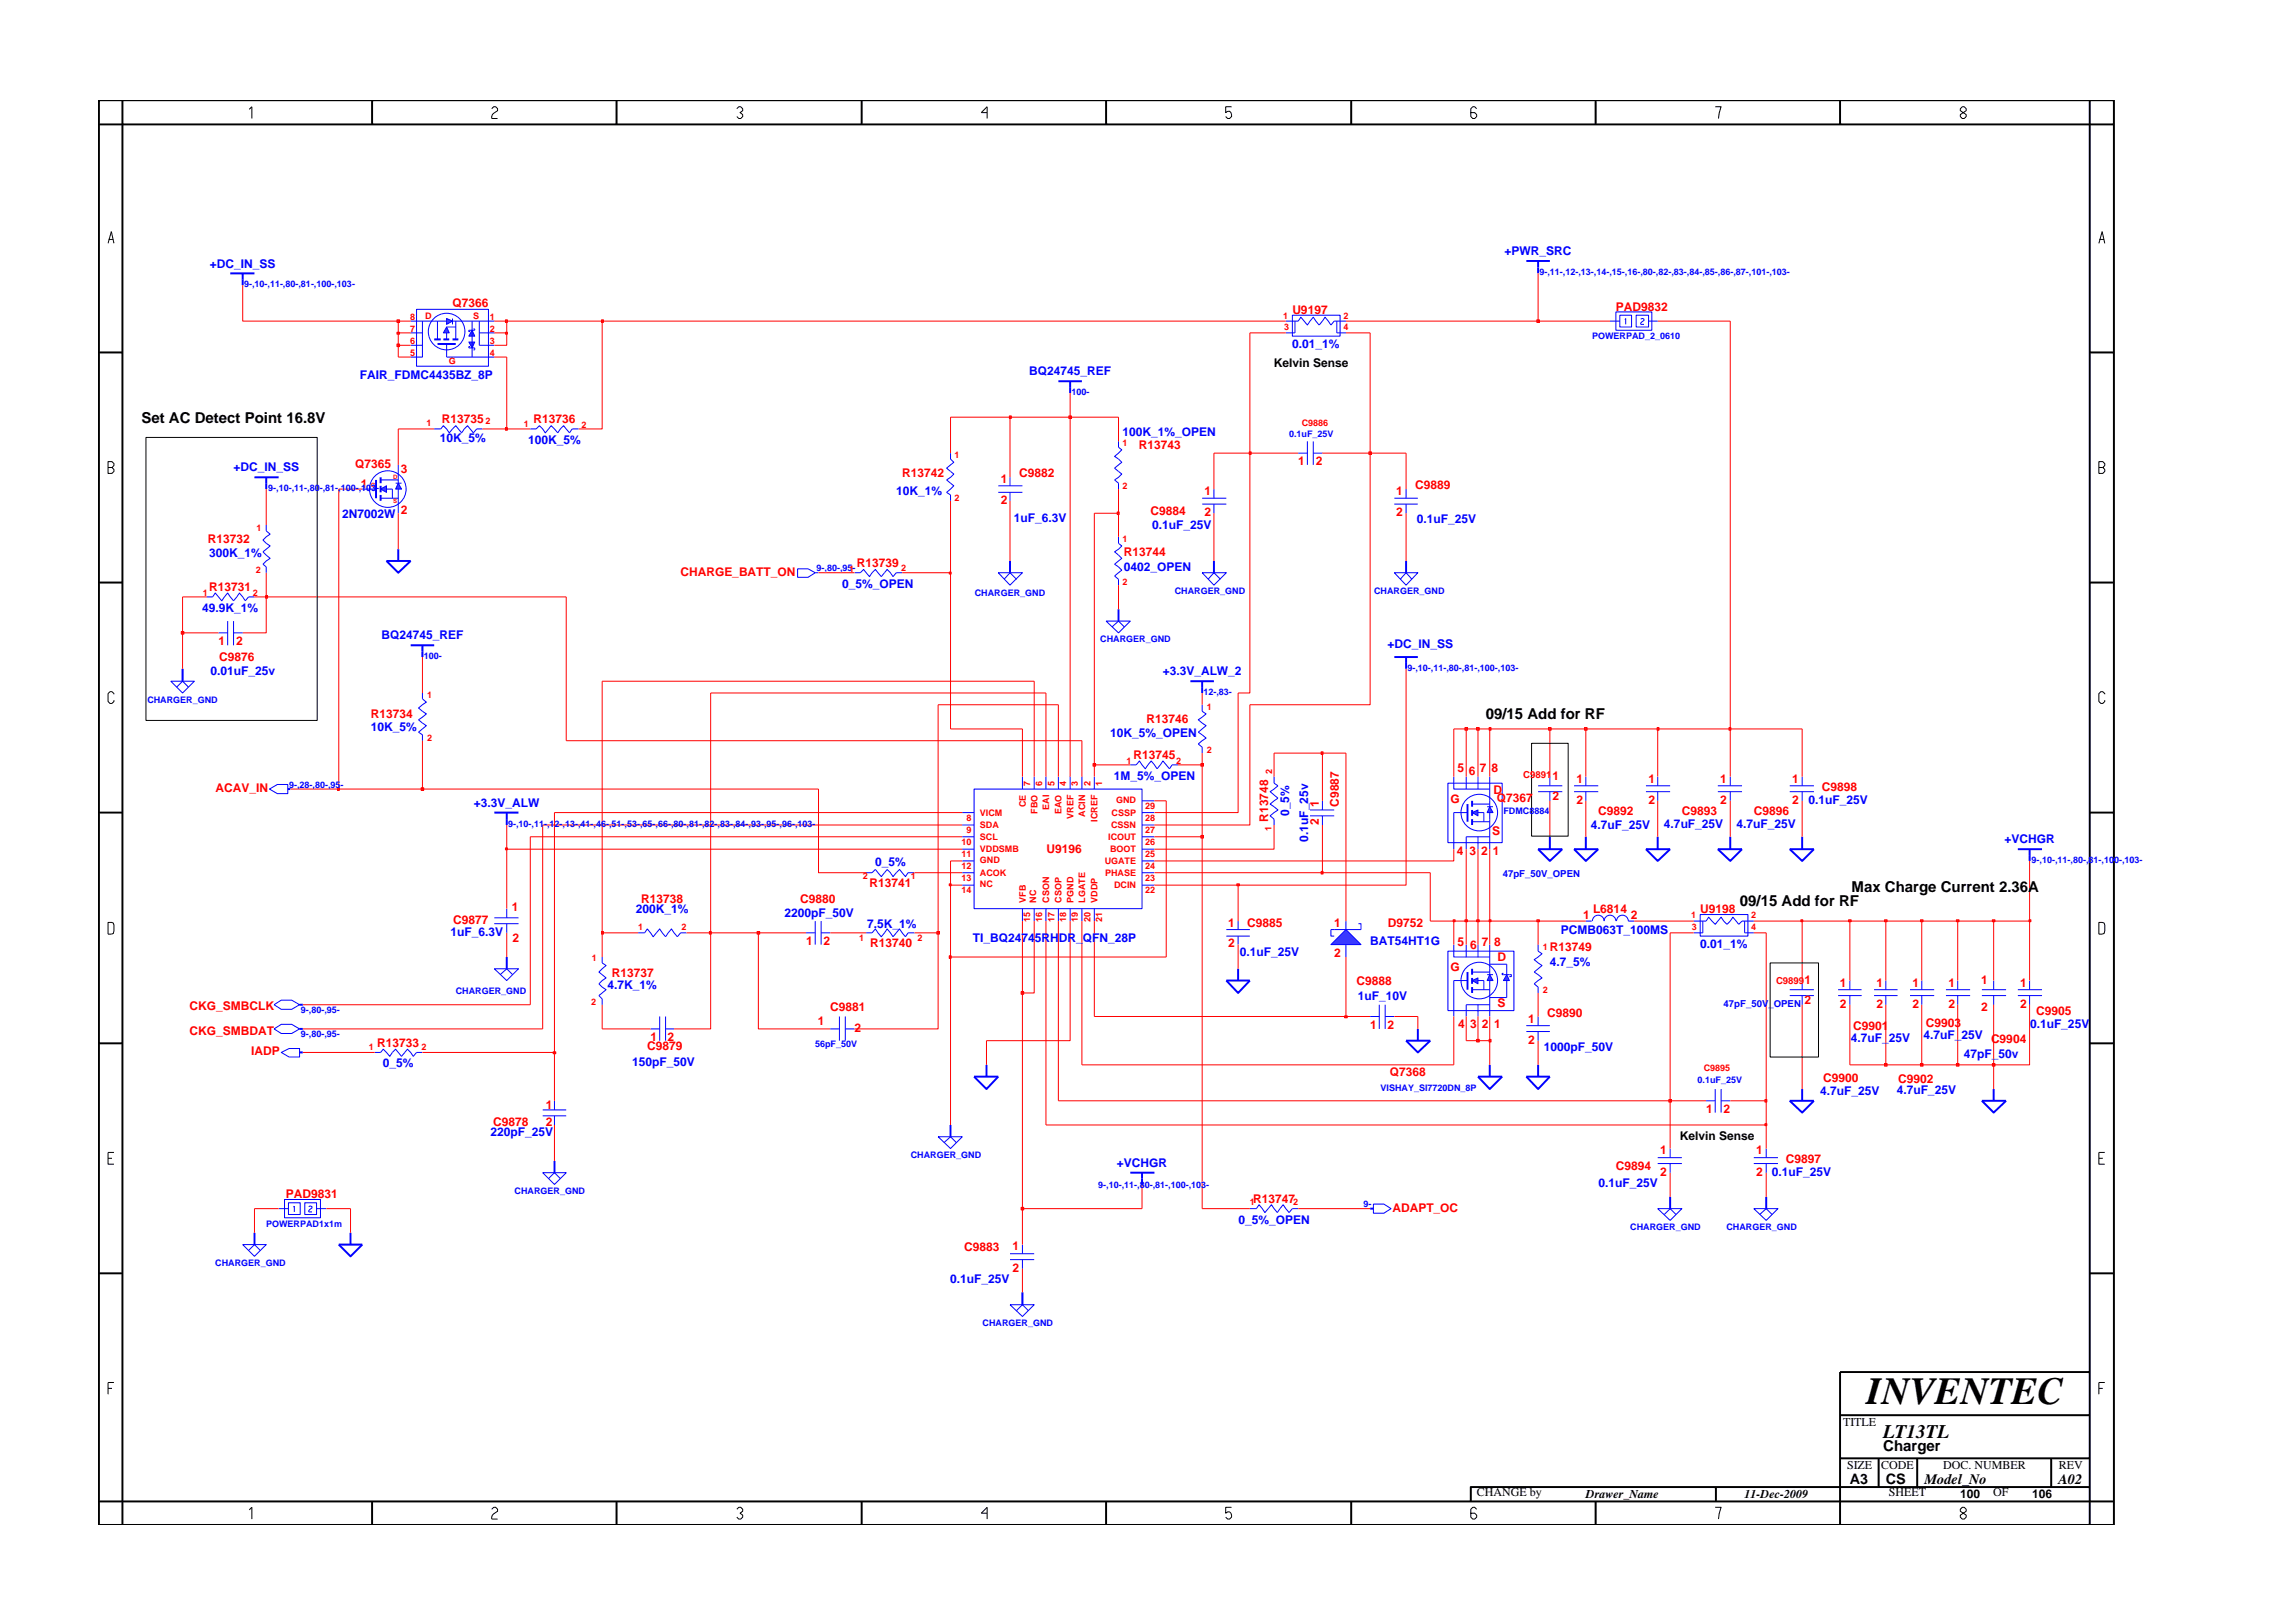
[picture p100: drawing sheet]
<svg xmlns="http://www.w3.org/2000/svg" width="297mm" height="210mm" viewBox="0 0 297 210" stroke-linecap="round" stroke-linejoin="round" font-family="sans-serif">
<defs><g id="words">
<text font-size="5" x="241.8" y="181.9">INVENTEC</text>
<text font-size="2.5" x="244" y="186.3">LT13TL</text>
<g font-size="1.9">
<text x="18.3" y="54.8">Set AC Detect Point 16.8V</text>
<text x="192.5" y="93.1">09/15 Add for RF</text>
<text x="225.4" y="117.4">09/15 Add for RF</text>
<text x="239.9" y="115.5">Max Charge Current 2.36A</text>
<text x="244" y="187.9">Charger</text>
<text x="239.6" y="192.2">A3</text>
<text x="244.3" y="192.3">CS</text>
<text x="249.3" y="192.2">Model_No</text>
<text x="266.6" y="192.2">A02</text>
</g>
<g font-size="1.6" fill="#00f">
<text x="27.2" y="34.7">+DC_IN_SS</text>
<text x="194.9" y="33">+PWR_SRC</text>
<text x="167.4" y="45.1">0.01_1%</text>
<text x="46.6" y="49.1">FAIR_FDMC4435BZ_8P</text>
<text x="133.3" y="48.6">BQ24745_REF</text>
<text x="57" y="57.3">10K_5%</text>
<text x="68.4" y="57.5">100K_5%</text>
<text x="145.4" y="56.5">100K_1%_OPEN</text>
<text x="30.2" y="61.1">+DC_IN_SS</text>
<text x="116.1" y="64.1">10K_1%</text>
<text x="44.3" y="67.2">2N7002W</text>
<text x="131.3" y="67.6">1uF_6.3V</text>
<text x="149.3" y="68.5">0.1uF_25V</text>
<text x="183.6" y="67.8">0.1uF_25V</text>
<text x="27.1" y="72.2">300K_1%</text>
<text x="109.1" y="76.1">0_5%_OPEN</text>
<text x="145.6" y="74">0402_OPEN</text>
<text x="26.2" y="79.3">49.9K_1%</text>
<text x="49.4" y="82.7">BQ24745_REF</text>
<text x="179.8" y="83.9">+DC_IN_SS</text>
<text x="27.3" y="87.4">0.01uF_25v</text>
<text x="150.6" y="87.4">+3.3V_ALW_2</text>
<text x="48" y="94.7">10K_5%</text>
<text x="143.8" y="95.4">10K_5%_OPEN</text>
<text x="144.3" y="101">1M_5%_OPEN</text>
<text x="61.4" y="104.5">+3.3V_ALW</text>
<text x="167" y="105.7" transform="rotate(-90 167 105.7)">0_5%</text>
<text x="206.1" y="107.4">4.7uF_25V</text>
<text x="215.6" y="107.2">4.7uF_25V</text>
<text x="225" y="107.2">4.7uF_25V</text>
<text x="234.3" y="104.2">0.1uF_25V</text>
<text x="113.4" y="112.2">0_5%</text>
<text x="169.5" y="109" transform="rotate(-90 169.5 109)">0.1uF_25v</text>
<text x="259.7" y="109.2">+VCHGR</text>
<text x="82.4" y="118.3">200K_1%</text>
<text x="101.6" y="118.8">2200pF_50V</text>
<text x="58.3" y="121.2">1uF_6.3V</text>
<text x="112.3" y="120.3">7.5K_1%</text>
<text x="126" y="122">TI_BQ24745RHDR_QFN_28P</text>
<text x="160.6" y="123.8">0.1uF_25V</text>
<text x="177.5" y="122.4">BAT54HT1G</text>
<text x="200.8" y="125.1">4.7_5%</text>
<text x="202.2" y="121">PCMB063T_100MS</text>
<text x="220.2" y="122.8">0.01_1%</text>
<text x="78.7" y="128.2">4.7K_1%</text>
<text x="175.9" y="129.6">1uF_10V</text>
<text x="200" y="136.1">1000pF_50V</text>
<text x="239.8" y="135">4.7uF_25V</text>
<text x="249.2" y="134.6">4.7uF_25V</text>
<text x="254.4" y="137.1">47pF_50v</text>
<text x="263" y="133.2">0.1uF_25V</text>
<text x="49.6" y="138.3">0_5%</text>
<text x="81.9" y="138.1">150pF_50V</text>
<text x="235.8" y="141.9">4.7uF_25V</text>
<text x="245.7" y="141.8">4.7uF_25V</text>
<text x="63.5" y="147.2">220pF_25V</text>
<text x="144.7" y="151.2">+VCHGR</text>
<text x="207.1" y="153.8">0.1uF_25V</text>
<text x="229.5" y="152.4">0.1uF_25V</text>
<text x="160.4" y="158.5">0_5%_OPEN</text>
<text x="123.1" y="166.3">0.1uF_25V</text>
</g>
<g font-size="1.6" fill="#f00">
<text x="58.6" y="39.8">Q7366</text>
<text x="167.4" y="40.7">U9197</text>
<text x="209.3" y="40.2">PAD9832</text>
<text x="57.2" y="54.8">R13735</text>
<text x="69.1" y="54.8">R13736</text>
<text x="147.5" y="58.2">R13743</text>
<text x="46" y="60.6">Q7365</text>
<text x="46.8" y="63.2">1</text>
<text x="51.9" y="61.3">3</text>
<text x="116.9" y="61.8">R13742</text>
<text x="129.6" y="62.6">1</text>
<text x="129.6" y="65.2">2</text>
<text x="132" y="61.8">C9882</text>
<text x="156.1" y="64.1">1</text>
<text x="168.2" y="60.2">1</text>
<text x="170.4" y="60.2">2</text>
<text x="180.9" y="64.1">1</text>
<text x="183.3" y="63.3">C9889</text>
<text x="26.9" y="70.4">R13732</text>
<text x="51.9" y="66.6">2</text>
<text x="149" y="66.8">C9884</text>
<text x="156.1" y="66.9">2</text>
<text x="180.9" y="66.9">2</text>
<text x="27.1" y="76.6">R13731</text>
<text x="88.1" y="74.6">CHARGE_BATT_ON</text>
<text x="111" y="73.4">R13739</text>
<text x="145.6" y="72.1">R13744</text>
<text x="28.3" y="83.6">1</text>
<text x="30.6" y="83.6">2</text>
<text x="28.4" y="85.6">C9876</text>
<text x="48" y="93.1">R13734</text>
<text x="148.5" y="93.7">R13746</text>
<text x="146.8" y="98.3">R13745</text>
<text x="188.8" y="100">5</text>
<text x="190.3" y="100.4">6</text>
<text x="191.7" y="100">7</text>
<text x="193.2" y="100">8</text>
<text x="201.1" y="101">1</text>
<text x="204.2" y="101.5">1</text>
<text x="213.5" y="101.5">1</text>
<text x="222.9" y="101.5">1</text>
<text x="232.2" y="101.5">1</text>
<text x="27.9" y="102.6">ACAV_IN</text>
<text x="164.3" y="106.5" transform="rotate(-90 164.3 106.5)">R13748</text>
<text x="170.8" y="106.9" transform="rotate(-90 170.8 106.9)">2</text>
<text x="170.8" y="104.6" transform="rotate(-90 170.8 104.6)">1</text>
<text x="173.4" y="104.5" transform="rotate(-90 173.4 104.5)">C9887</text>
<text x="187.9" y="104.1">G</text>
<text x="193.5" y="102.9">D</text>
<text x="193.9" y="103.9">Q7367</text>
<text x="201.1" y="103.7">2</text>
<text x="204.2" y="104.1">2</text>
<text x="207" y="105.6">C9892</text>
<text x="213.5" y="104.1">2</text>
<text x="217.9" y="105.6">C9893</text>
<text x="222.9" y="104.1">2</text>
<text x="227.2" y="105.6">C9896</text>
<text x="232.2" y="104.1">2</text>
<text x="236" y="102.5">C9898</text>
<text x="135.6" y="110.5">U9196</text>
<text x="188.7" y="110.8">4</text>
<text x="190.3" y="110.8">3</text>
<text x="191.9" y="110.8">2</text>
<text x="193.3" y="108.1">S</text>
<text x="193.4" y="110.8">1</text>
<text x="58.7" y="119.7">C9877</text>
<text x="66.3" y="118.1">1</text>
<text x="83.1" y="117">R13738</text>
<text x="103.7" y="117">C9880</text>
<text x="112.6" y="114.9">R13741</text>
<text x="205.1" y="119.1">1</text>
<text x="206.4" y="118.3">L6814</text>
<text x="211.3" y="119.1">2</text>
<text x="220.2" y="118.3">U9198</text>
<text x="66.4" y="122">2</text>
<text x="104.4" y="122.4">1</text>
<text x="106.7" y="122.4">2</text>
<text x="112.7" y="122.7">R13740</text>
<text x="159.1" y="120.1">1</text>
<text x="159.1" y="122.7">2</text>
<text x="161.6" y="120.1">C9885</text>
<text x="172.8" y="124">2</text>
<text x="172.8" y="120.1">1</text>
<text x="179.8" y="120.1">D9752</text>
<text x="187.9" y="125.8">G</text>
<text x="188.8" y="122.6">5</text>
<text x="190.4" y="122.9">6</text>
<text x="192" y="122.6">7</text>
<text x="193.6" y="122.6">8</text>
<text x="194" y="124.5">D</text>
<text x="200.8" y="123.2">R13749</text>
<text x="24.5" y="130.9">CKG_SMBCLK</text>
<text x="79.3" y="126.5">R13737</text>
<text x="107.6" y="130.9">C9881</text>
<text x="175.7" y="127.6">C9888</text>
<text x="194" y="130.5">S</text>
<text x="200.4" y="131.7">C9890</text>
<text x="233.8" y="127.5">1</text>
<text x="233.8" y="130.1">2</text>
<text x="238.3" y="127.9">1</text>
<text x="238.3" y="130.5">2</text>
<text x="243.1" y="127.9">1</text>
<text x="243.1" y="130.5">2</text>
<text x="247.7" y="127.9">1</text>
<text x="247.7" y="130.5">2</text>
<text x="252.4" y="127.9">1</text>
<text x="252.4" y="130.5">2</text>
<text x="256.6" y="130.9">2</text>
<text x="256.7" y="127.5">1</text>
<text x="261.7" y="127.9">1</text>
<text x="261.7" y="130.5">2</text>
<text x="263.8" y="131.5">C9905</text>
<text x="24.5" y="134">CKG_SMBDAT</text>
<text x="32.6" y="136.7">IADP</text>
<text x="48.9" y="135.6">R13733</text>
<text x="83.8" y="136">C9879</text>
<text x="84.3" y="134.8">1</text>
<text x="86.5" y="134.8">2</text>
<text x="105.9" y="132.8">1</text>
<text x="110.7" y="133.7">2</text>
<text x="177.5" y="133.3">1</text>
<text x="179.8" y="133.3">2</text>
<text x="188.9" y="133.2">4</text>
<text x="190.4" y="133.2">3</text>
<text x="192" y="133.2">2</text>
<text x="193.6" y="133.2">1</text>
<text x="198" y="132.5">1</text>
<text x="198" y="135.2">2</text>
<text x="240.1" y="133.5">C9901</text>
<text x="249.5" y="133.1">C9903</text>
<text x="257.9" y="135.1">C9904</text>
<text x="70.7" y="143.6">1</text>
<text x="180" y="139.3">Q7368</text>
<text x="236.2" y="140.2">C9900</text>
<text x="245.9" y="140.3">C9902</text>
<text x="63.9" y="145.9">C9878</text>
<text x="70.7" y="145.9">2</text>
<text x="215.1" y="149.5">1</text>
<text x="221" y="144.1">1</text>
<text x="223.3" y="144.1">2</text>
<text x="227.5" y="149.5">1</text>
<text x="37" y="155.1">PAD9831</text>
<text x="162.3" y="155.8">R13747</text>
<text x="209.3" y="151.5">C9894</text>
<text x="215.1" y="152.3">2</text>
<text x="227.5" y="152.3">2</text>
<text x="231.3" y="150.7">C9897</text>
<text x="131.2" y="162">1</text>
<text x="180.4" y="157">ADAPT_OC</text>
<text x="124.9" y="162.1">C9883</text>
<text x="131.2" y="164.7">2</text>
</g>
<g font-size="1.6">
<text x="165" y="47.6">Kelvin Sense</text>
<text x="217.6" y="147.7">Kelvin Sense</text>
<text x="238.8" y="184.8">TITLE</text>
<text x="239.3" y="190.4">SIZE</text>
<text x="243.7" y="190.4">CODE</text>
<text x="251.7" y="190.4">DOC. NUMBER</text>
<text x="266.7" y="190.4">REV</text>
<text x="191.3" y="193.8">CHANGE by</text>
<text x="205.4" y="194.1">Drawer_Name</text>
<text x="226" y="194.1">11-Dec-2009</text>
<text x="244.7" y="193.8">SHEET</text>
<text x="253.9" y="194.1">100</text>
<text x="258.2" y="193.8">OF</text>
<text x="263.3" y="194.1">106</text>
</g>
<g font-size="1.2" fill="#00f">
<text x="199.4" y="35.7">9-,11-,12-,13-,14-,15-,16-,80-,82-,83-,84-,85-,86-,87-,101-,103-</text>
<text x="31.6" y="37.2">9-,10-,11-,80-,81-,100-,103-</text>
<text x="206.3" y="44">POWERPAD_2_0610</text>
<text x="138.8" y="51.2">100-</text>
<text x="167" y="56.6">0.1uF_25V</text>
<text x="34.7" y="63.6">9-,10-,11-,80-,81-,100-,103-</text>
<text x="105.8" y="74">9-,80-,95-</text>
<text x="126.3" y="77.2">CHARGER_GND</text>
<text x="152.2" y="77">CHARGER_GND</text>
<text x="178" y="77">CHARGER_GND</text>
<text x="142.5" y="83.2">CHARGER_GND</text>
<text x="54.9" y="85.4">100-</text>
<text x="182.3" y="86.9">9-,10-,11-,80-,81-,100-,103-</text>
<text x="19.1" y="91.1">CHARGER_GND</text>
<text x="155.9" y="90">12-,83-</text>
<text x="37.5" y="102.1">9-,28-,80-,95-</text>
<text x="65.8" y="107.1">9-,10-,11-,12-,13-,41-,46-,51-,53-,65-,66-,80-,81-,82-,83-,84-,93-,95-,96-,103-</text>
<text x="194.8" y="105.4">FDMC8884</text>
<text x="194.7" y="113.6">47pF_50V_OPEN</text>
<text x="263.2" y="111.8">9-,10-,11-,80-,81-,100-,103-</text>
<text x="39" y="131.2">9-,80-,95-</text>
<text x="59" y="128.7">CHARGER_GND</text>
<text x="223.3" y="130.5">47pF_50V_OPEN</text>
<text x="39" y="134.3">9-,80-,95-</text>
<text x="105.6" y="135.7">56pF_50V</text>
<text x="178.8" y="141.3">VISHAY_SI7720DN_8P</text>
<text x="219.9" y="140.3">0.1uF_25V</text>
<text x="118" y="150">CHARGER_GND</text>
<text x="66.7" y="154.6">CHARGER_GND</text>
<text x="142.3" y="154">9-,10-,11-,80-,81-,100-,103-</text>
<text x="34.5" y="158.9">POWERPAD1x1m</text>
<text x="176.6" y="156.4">9-</text>
<text x="211.2" y="159.3">CHARGER_GND</text>
<text x="223.6" y="159.3">CHARGER_GND</text>
<text x="27.9" y="163.9">CHARGER_GND</text>
<text x="127.3" y="171.7">CHARGER_GND</text>
</g>
<g font-size="1.2" fill="#f00">
<text x="53.1" y="41.4">8</text>
<text x="55.1" y="41.3">D</text>
<text x="61.3" y="41.3">S</text>
<text x="63.4" y="41.4">1</text>
<text x="166.2" y="41.3">1</text>
<text x="174" y="41.3">2</text>
<text x="53.1" y="43">7</text>
<text x="53.1" y="44.6">6</text>
<text x="53.1" y="46.1">5</text>
<text x="58.1" y="47.1">G</text>
<text x="63.4" y="46.1">4</text>
<text x="63.4" y="43">2</text>
<text x="63.4" y="44.6">3</text>
<text x="166.3" y="42.8">3</text>
<text x="174" y="42.8">4</text>
<text x="55.3" y="55.1">1</text>
<text x="62.9" y="54.9">2</text>
<text x="67.8" y="55.3">1</text>
<text x="75.3" y="55.4">2</text>
<text x="123.6" y="59.4">1</text>
<text x="145.4" y="57.8">1</text>
<text x="168.6" y="55.1">C9886</text>
<text x="123.6" y="64.9">2</text>
<text x="145.4" y="63.4">2</text>
<text x="33.2" y="68.8">1</text>
<text x="145.4" y="70.2">1</text>
<text x="26.3" y="77.2">1</text>
<text x="32.7" y="77.2">2</text>
<text x="33.2" y="74.2">2</text>
<text x="110" y="74.1">1</text>
<text x="116.7" y="74">2</text>
<text x="145.4" y="75.8">2</text>
<text x="55.3" y="90.5">1</text>
<text x="55.3" y="96">2</text>
<text x="156.3" y="92">1</text>
<text x="133.5" y="101.8" transform="rotate(-90 133.5 101.8)">7</text>
<text x="135" y="101.8" transform="rotate(-90 135 101.8)">6</text>
<text x="136.6" y="101.8" transform="rotate(-90 136.6 101.8)">5</text>
<text x="138.1" y="101.8" transform="rotate(-90 138.1 101.8)">4</text>
<text x="139.6" y="101.8" transform="rotate(-90 139.6 101.8)">3</text>
<text x="141.3" y="101.8" transform="rotate(-90 141.3 101.8)">2</text>
<text x="142.8" y="101.8" transform="rotate(-90 142.8 101.8)">1</text>
<text x="145.9" y="99">1</text>
<text x="152.4" y="99">2</text>
<text x="156.3" y="97.6">2</text>
<text x="164.8" y="100.2" transform="rotate(-90 164.8 100.2)">2</text>
<text x="197.3" y="100.9">C9891</text>
<text x="125.2" y="106.4">8</text>
<text x="125.2" y="107.9">9</text>
<text x="126.9" y="105.7">VICM</text>
<text x="126.9" y="107.3">SDA</text>
<text x="132.9" y="104.6" transform="rotate(-90 132.9 104.6)">CE</text>
<text x="134.4" y="105.4" transform="rotate(-90 134.4 105.4)">FBO</text>
<text x="135.9" y="104.9" transform="rotate(-90 135.9 104.9)">EAI</text>
<text x="137.5" y="105.5" transform="rotate(-90 137.5 105.5)">EAO</text>
<text x="139.1" y="106.1" transform="rotate(-90 139.1 106.1)">VREF</text>
<text x="140.6" y="105.8" transform="rotate(-90 140.6 105.8)">ACIN</text>
<text x="142.2" y="106.5" transform="rotate(-90 142.2 106.5)">ICREF</text>
<text x="143.9" y="107.3">CSSN</text>
<text x="144" y="105.7">CSSP</text>
<text x="144.6" y="104">GND</text>
<text x="148.4" y="107.9">27</text>
<text x="148.4" y="106.4">28</text>
<text x="148.4" y="104.8">29</text>
<text x="164.7" y="107.6" transform="rotate(-90 164.7 107.6)">1</text>
<text x="111.8" y="113.9">2</text>
<text x="118" y="113.9">1</text>
<text x="124.5" y="111">11</text>
<text x="124.5" y="112.6">12</text>
<text x="124.5" y="109.4">10</text>
<text x="126.9" y="110.4">VDDSMB</text>
<text x="126.9" y="113.5">ACOK</text>
<text x="126.9" y="111.8">GND</text>
<text x="126.9" y="108.8">SCL</text>
<text x="143.1" y="112">UGATE</text>
<text x="143.2" y="113.5">PHASE</text>
<text x="143.6" y="108.8">ICOUT</text>
<text x="143.8" y="110.4">BOOT</text>
<text x="148.4" y="109.4">26</text>
<text x="148.4" y="112.6">24</text>
<text x="148.4" y="111">25</text>
<text x="124.5" y="114.2">13</text>
<text x="124.5" y="115.7">14</text>
<text x="126.9" y="114.9">NC</text>
<text x="132.9" y="117" transform="rotate(-90 132.9 117)">VFB</text>
<text x="133.5" y="119.4" transform="rotate(-90 133.5 119.4)">15</text>
<text x="134.2" y="117" transform="rotate(-90 134.2 117)">NC</text>
<text x="135" y="119.4" transform="rotate(-90 135 119.4)">16</text>
<text x="135.9" y="117" transform="rotate(-90 135.9 117)">CSON</text>
<text x="136.6" y="119.4" transform="rotate(-90 136.6 119.4)">17</text>
<text x="137.5" y="117" transform="rotate(-90 137.5 117)">CSOP</text>
<text x="138.1" y="119.4" transform="rotate(-90 138.1 119.4)">18</text>
<text x="139.1" y="117" transform="rotate(-90 139.1 117)">PGND</text>
<text x="139.6" y="119.4" transform="rotate(-90 139.6 119.4)">19</text>
<text x="140.6" y="117" transform="rotate(-90 140.6 117)">LGATE</text>
<text x="141.3" y="119.4" transform="rotate(-90 141.3 119.4)">20</text>
<text x="142.2" y="117" transform="rotate(-90 142.2 117)">VDDP</text>
<text x="142.8" y="119.4" transform="rotate(-90 142.8 119.4)">21</text>
<text x="144.3" y="115.1">DCIN</text>
<text x="148.4" y="115.7">22</text>
<text x="148.4" y="114.2">23</text>
<text x="219.1" y="118.9">1</text>
<text x="226.9" y="118.9">2</text>
<text x="76.7" y="124.5">1</text>
<text x="82.7" y="120.4">1</text>
<text x="88.3" y="120.4">2</text>
<text x="111.3" y="121.9">1</text>
<text x="118.8" y="121.9">2</text>
<text x="199.8" y="123">1</text>
<text x="219.2" y="120.4">3</text>
<text x="226.9" y="120.4">4</text>
<text x="76.6" y="130.2">2</text>
<text x="199.8" y="128.6">2</text>
<text x="230.1" y="127.5">C9899</text>
<text x="47.8" y="136">1</text>
<text x="54.6" y="136">2</text>
<text x="220.7" y="138.8">C9895</text>
<text x="161.9" y="156.2">1</text>
<text x="167.5" y="156.2">2</text>
</g>
<g font-size=".8" fill="#f00">
<text x="48" y="63.1">G</text>
<text x="50.9" y="62">D</text>
<text x="50.9" y="65.2">S</text>
</g>
</g></defs>
<g fill="none" stroke="#00f" stroke-width=".13">
<path d="M144.9 57.2v.7l.4 .4-.9 .8 .9 .8-.9 .7 .9 .8-.9 .8 .5 .4v.8M26.8 77.3h.7l.4-.5 .8 1 .8-1 .8 1 .7-1 .8 1 .4-.5h.8M129.3 62.9h3.1M129.3 63.8h3.1M130.8 61.8v1.1M130.8 63.8v1.1M144.9 69.5v.9l.4 .3-.9 .8 .9 .8-.9 .8 .9 .8-.9 .7 .5 .4v.8M54.7 89.8v.7l.5 .5-1 .7 1 .8-1 .7 1 .8-1 .9 .5 .3v.8M146.4 99.1h.8l.4-.5 .8 1 .7-1 .8 1 .8-1 .8 1 .3-.5h.8M155.7 91.3v.8l.5 .4-1 .7 1 .8-1 .9 1 .7-1 .8 .5 .4v.8M34.9 102.2l1-.6h1.4v1.2h-1.4zM105.6 119.3v3.1"/>
<path d="M106.4 119.3v3.1M112.2 113.1h.8l.4-.5 .8 1 .7-1 .8 1 .8-1 .8 1 .3-.5h.9M165 100.6v.9l.6 .3-1.1 .8 1.1 .8-1.1 .8 1.1 .7-1.1 .8 .5 .4v.8M174.4 119.3v1.1M203.9 101.8h3.1M203.9 102.6h3.1M205.4 100.6v1.2M205.4 102.6v1.1M213.2 101.8h3.2M213.2 102.6h3.2M214.7 100.6v1.2M214.7 102.6v1.1"/>
<path d="M35.5 130.2l.9-.6h1.4l1 .6-1 .6h-1.4zM35.5 133.3l.9-.6h1.4l1 .6-1 .6h-1.4zM48.5 136.3h.8l.3-.4 .9 .9 .8-.9 .7 .9 .8-.9 .7 .9 .5-.5h.7M104.4 120.8h1.2M106.4 120.8h1.2M107.6 133.3h1.1M108.7 131.7v3.1M109.5 133.3h1.2M109.5 131.7v3.1M112.2 120.8h.8l.4-.5 .8 1.1 .7-1.1 .8 1.1 .8-1.1 .8 1.1 .3-.6h.9M172.4 120.4h3.9M174.4 122.4v1.6"/>
<path d="M177.5 131.7h1.2M178.7 130.2v3.1M179.4 131.7h1.2M179.4 130.2v3.1M197.7 132.9h3.1M197.7 133.6h3.1M199.2 122.4v.8l.6 .4-1.1 .7 1.1 .8-1.1 .8 1.1 .8-1.1 .8 .5 .4v.7M199.2 131.7v1.2M199.2 133.6v1.2M231.8 128.2h3.2M231.8 129h3.2M233.5 127v1.2"/>
<path d="M233.5 129v1.2M70.3 143.8h3M70.3 144.6h3M71.8 142.6v1.2M71.8 144.6v1.1M161.9 156.6h.9l.3-.5 .8 1 .8-1 .8 1 .7-1 .8 1 .4-.5h.8M177.9 156h1.4l.9 .6-.9 .6h-1.4zM227.2 150h3.1M227.2 150.7h3.1M228.8 148.8v1.2M228.8 150.7v1.2"/>
</g>
<g fill="none" stroke="#00f" stroke-width=".25">
<path d="M29.8 35.4h3.2M31.4 35.4v1.5M53.2 83.6h3M54.7 83.6v1.5M154.2 88.3h3.1M155.7 88.3v1.5M37.3 102.2h.3M64 105.3h3.2M65.6 105.3v1.6M38.8 130.2h.4M38.8 133.3h.4M191.5 139.5h3.1l-1.6 1.6z"/>
<path d="M193 138v1.5M177.5 156.6h.4M231.8 142.6h3.2l-1.5 1.5zM233.5 141.1v1.5M256.7 142.6h3.2l-1.6 1.5zM258.3 141.1v1.5"/>
</g>
<path d="M172.4 122.4l2-2 1.9 2z" fill="#3c3cc8"/>
<g fill="none" stroke="#00f" stroke-width=".13">
<path d="M208.6 41.6h1.2M209.3 40.4h4.7v2.4h-4.7zM209.8 40.8h1.6v1.6h-1.6zM210.5 41.4l.1-.1v.7M211.9 40.8h1.7v1.6h-1.7zM212.5 41.3h.3h.2v.2a.58 .58 0 0 0-.5 .5h.5M213.6 41.6h1.1M169.7 104.9h3.1M169.7 105.7h3.1M171.3 103.7v1.2M171.3 105.7v1.2M176 119.7h.3v.7"/>
<path d="M188.3 105.3h1.8M222.5 101.8h3.2M222.5 102.6h3.2M224.1 100.6v1.2M224.1 102.6v1.1M231.8 101.8h3.2M231.8 102.6h3.2M233.5 100.6v1.2M233.5 102.6v1.1M172.4 122.4l2-2 1.9 2zM172.4 120.4v.9h.4M256.7 128.2h3.2"/>
<path d="M256.7 129h3.2M258.3 127v1.2M258.3 129v1.2M261.4 128.2h3.1M261.4 129h3.1M262.9 127v1.2M262.9 129v1.2M214.7 156.6h3.2l-1.5 1.5zM215.6 157.3l.8-.7 .7 .7M227.2 156.6h3.1l-1.5 1.5zM228 157.3l.8-.7 .8 .7"/>
</g>
<path d="M190.1 104.2v2.3M222.5 110h3.2l-1.6 1.5zM224.1 108.4v1.6M197.7 139.5h3.1l-1.6 1.6zM199.2 138v1.5M45.4 159.7v1.5M216.4 155.1v1.5M228.8 155.1v1.5M43.9 161.2h3l-1.5 1.6z" fill="none" stroke="#00f" stroke-width=".25"/>
<path d="M193 104.5l.4 .8h-.8z" fill="#3c3cc8"/>
<path d="M192.6 104.5h.8M193 104.5l.4 .8h-.8z" fill="none" stroke="#00f" stroke-width=".13"/>
<path d="M190.7 105.3l.8-.4v.8z" fill="#3c3cc8"/>
<g fill="none" stroke="#00f" stroke-width=".13">
<path d="M68.7 55.6h.8l.4-.5 .7 1 .8-1 .8 1 .8-1 .8 1 .3-.5h.9M168.2 58.7h1.2M169.4 57.2v3M170.1 58.7h1.2M170.1 57.2v3M34.5 68v.8l.5 .4-.9 .8 .9 .7-.9 .8 .9 .8-.9 .8 .4 .3v.8M46.9 63.4h1.8M28.3 82h1.2M29.5 80.5v3.1M30.3 82h1.1M30.3 80.5v3.1M187.6 101.5h7v7.7h-7z"/>
<path d="M188.3 100.6v1.6h4.7M188.3 105.3v4.7M189.9 100.6v1.6M190.7 105.3l.8-.4v.8zM190.7 106.5h2.3M190.7 104.2h2.3M191.5 105.3h.7v1.2M191.5 100.6v1.6M191.5 108.4v1.6M193 100.6v3.9M193 105.3v4.7M193 108.4h-3.1v1.6"/>
<path d="M84.3 133.3h1.2M85.5 131.7v3.1M86.2 133.3h1.1M86.2 131.7v3.1M70.3 151.9h3l-1.5 1.5zM71.1 152.7l.7-.8 .8 .8M31.4 161.2h3.1l-1.5 1.6zM32.2 162l.8-.8 .7 .8"/>
<circle cx="191.6" cy="105.3" r="2.37"/>
</g>
<path d="M48.7 62.2v2.3M190.7 103.7v.8M190.7 104.9v.8M190.7 106.1v.8M213.2 110h3.2l-1.7 1.5zM214.7 108.4v1.6M231.8 110h3.2l-1.5 1.5zM233.5 108.4v1.6M33 159.7v1.5M71.8 150.4v1.5" fill="none" stroke="#00f" stroke-width=".25"/>
<path d="M51.6 62.6l.4 .8h-.7z" fill="#3c3cc8"/>
<path d="M51.3 62.6h.7M51.6 62.6l.4 .8h-.7z" fill="none" stroke="#00f" stroke-width=".13"/>
<path d="M49.3 63.4l.8-.5v.9z" fill="#3c3cc8"/>
<g fill="none" stroke="#00f" stroke-width=".13">
<path d="M123.1 58.7v.8l.5 .4-1 .7 1 .8-1 .8 1 .7-1 .9 .5 .3v.8M49.3 63.4l.8-.5v.9zM49.3 64.5h2.3M49.3 62.2h2.3M50.1 63.4h.7v1.1M51.6 60.2v2.4M51.6 63.4v3.1M103.3 73.7h1.4l.9 .5-.9 .6h-1.4zM105.6 74.2h.4M110.7 74.2h.7l.5-.4 .7 .9 .8-.9 .8 .9 .7-.9 .8 .9 .4-.5h.8M129.3 74.2h3.1l-1.6 1.6zM130.1 75l.7-.8 .9 .8"/>
<path d="M155.7 74.2h3.2l-1.6 1.6zM155.7 64.5h3.2M155.7 65.3h3.2M156.5 75l.8-.8 .8 .8M157.3 63.4v1.1M157.3 65.3v1.2M180.6 74.2h3.1l-1.6 1.6zM180.6 64.5h3.1M180.6 65.3h3.1M181.4 75l.7-.8 .8 .8M182.1 63.4v1.1M182.1 65.3v1.2"/>
<path d="M22.1 88.3h3.1l-1.5 1.5zM22.9 89l.8-.7 .7 .7M143.3 80.5h3.1l-1.5 1.5zM144 81.2l.9-.7 .8 .7M64 118.9h3.2M64 119.7h3.2M65.6 117.7v1.2M65.6 119.7v1.1M124.7 105.3h1.5M124.7 106.9h1.5M124.7 108.4h1.5M124.7 110h1.5"/>
<path d="M124.7 111.5h1.5M124.7 113.1h1.5M124.7 114.7h1.5M126.2 102.2h21.7v15.5h-21.7zM132.4 100.6v1.6M132.4 117.7v1.6M134 100.6v1.6M134 117.7v1.6M135.5 100.6v1.6M135.5 117.7v1.6M137.1 100.6v1.6M137.1 117.7v1.6"/>
<path d="M138.6 100.6v1.6M138.6 117.7v1.6M140.2 100.6v1.6M140.2 117.7v1.6M141.8 100.6v1.6M141.8 117.7v1.6M147.9 105.3h1.6M147.9 106.9h1.6M147.9 108.4h1.6M147.9 110h1.6M147.9 111.5h1.6M147.9 113.1h1.6"/>
<path d="M147.9 114.7h1.6M147.9 103.7h1.6M205.4 119.3h.8M206.3 119.3a.76 .76 0 0 1 .7-.7 .76 .76 0 0 1 .8 .7 .76 .76 0 0 1 .8-.7 .76 .76 0 0 1 .7 .7M209.4 119.3a.76 .76 0 0 1 .8-.7 .76 .76 0 0 1 .7 .7h.8M36.4 136.3l1.1-.5h1.3v1.1h-1.3zM64 125.5h3.2l-1.6 1.5zM64.8 126.3l.8-.8 .8 .8M78 124v.7l.5 .4-.9 .8 .9 .8-.9 .8 .9 .7-.9 .8 .4 .4v.8M82.7 120.8h.8l.3-.5 .8 1.1 .9-1.1 .7 1.1 .8-1.1 .7 1.1 .5-.6h.7M188.3 127h1.8M247.4 128.2h3.2"/>
<path d="M247.4 129h3.2M248.9 127v1.2M248.9 129v1.2M252.1 128.2h3.1M252.1 129h3.1M253.6 127v1.2M253.6 129v1.2M36.1 156.6h1.3M36.9 155.4h4.6v2.4h-4.6zM37.4 155.8h1.5v1.5h-1.5zM38 156.4l.1-.2v.8M39.5 155.8h1.5v1.5h-1.5z"/>
<path d="M40 156.3l.2-.1 .2 .1v.2a.58 .58 0 0 0-.4 .5h.4M41 156.6h1.3M121.5 147.3h3.2l-1.6 1.5zM122.3 148l.8-.7 .8 .7M214.7 150h3.2M214.7 150.7h3.2M216.4 148.8v1.2M216.4 150.7v1.2M221 142.6h1.2M222.2 141.1v3M223 142.6h1.1M223 141.1v3"/>
<path d="M130.8 169h3.2l-1.6 1.5zM131.7 169.8l.7-.8 .8 .8"/>
<circle cx="50.2" cy="63.4" r="2.37"/>
</g>
<g fill="none" stroke="#00f" stroke-width=".25">
<path d="M197.7 33.8h3.1M199.2 33.8v1.6M137.1 49.4h3.1M138.6 49.4v1.5M49.3 61.8v.8M49.3 62.9v.9M49.3 64.1v.8M50.1 72.7h3.1l-1.6 1.5zM51.6 71.1v1.6M130.8 72.7v1.5M144.9 78.9v1.6M157.3 72.7v1.5"/>
<path d="M182.1 72.7v1.5M23.7 86.6v1.7M180.6 85.1h3.1M182.1 85.1v1.5M261.4 110h3.1M262.9 110v1.5M38.8 136.3h.4M65.6 124v1.5M126.2 139.5h3.1l-1.5 1.6zM127.8 138v1.5M158.9 127h3l-1.5 1.6zM160.4 125.5v1.5"/>
<path d="M190.1 125.9v2.3M123.1 145.7v1.6M146.4 151.9h3.1M147.9 151.9v1.5M132.4 167.4v1.6"/>
</g>
<path d="M193 126.3l.4 .7h-.8z" fill="#3c3cc8"/>
<path d="M192.6 126.3h.8M193 126.3l.4 .7h-.8z" fill="none" stroke="#00f" stroke-width=".13"/>
<path d="M190.7 127l.8-.3v.8z" fill="#3c3cc8"/>
<g fill="none" stroke="#00f" stroke-width=".13">
<path d="M187.6 123.2h8.5v7.7h-8.5zM188.3 122.4v1.6h4.7M188.3 127v4.7M189.9 122.4v1.6M190.7 127l.8-.3v.8zM190.7 128.2h2.3M190.7 125.9h2.3M191.5 127h.7v1.2M191.5 122.4v1.6M191.5 130.2v1.5M193 122.4v3.9M193 127v4.7"/>
<path d="M193 130.2h-3.1v1.5"/>
<circle cx="191.6" cy="127" r="2.37"/>
</g>
<path d="M190.7 125.5v.8M190.7 126.7v.8M190.7 127.9v.7" fill="none" stroke="#00f" stroke-width=".25"/>
<path d="M195.2 126.3l.3 .7h-.7z" fill="#3c3cc8"/>
<path d="M193 124.9h2.2v1.4M194.8 126.1h-.2v.2h1.2v.2h-.3M195.2 126.3l.3 .7h-.7zM195.2 127v2.2h-2.2" fill="none" stroke="#00f" stroke-width=".13"/>
<path d="M33 61.8h3.1M34.5 61.8v1.6" fill="none" stroke="#00f" stroke-width=".25"/>
<path d="M61.2 42.8l.3 .7h-.8z" fill="#3c3cc8"/>
<path d="M57.9 44.6v1.7M60.9 44.9h-.2v.2h.8v.2h-.2M61.2 42.8l.3 .7h-.8zM61.3 42.6h.2v.2h-.8v.2h.2" fill="none" stroke="#00f" stroke-width=".13"/>
<path d="M56.7 44.6h2.3" fill="none" stroke="#00f" stroke-width=".25"/>
<path d="M57.9 41.3l.7 .3-.7 .4z" fill="#3c3cc8"/>
<path d="M57.9 41.3l.7 .3-.7 .4zM58.6 41.3v.7" fill="none" stroke="#00f" stroke-width=".13"/>
<path d="M57.9 42.4l.3 .7h-.8z" fill="#3c3cc8"/>
<g fill="none" stroke="#00f" stroke-width=".13">
<path d="M53.2 41.6h4.7M53.2 44.7h1.5M53.2 43.1h1.5M54 40.1h9.3v7.3h-9.3zM54.7 41.6v4.7h-1.5M56.7 41.6v2.4M57.9 42.4l.3 .7h-.8zM57.9 42.4h1.1M57.9 43.1v.9M57.9 46.3h6.1M58.6 41.6h5.4M59 41.6v2.4"/>
<path d="M62.1 44.7h1.9M62.1 43.1h1.9"/>
<circle cx="57.9" cy="43" r="2.37"/>
</g>
<path d="M56.2 44h.9M57.4 44h.8M58.6 44h.8" fill="none" stroke="#00f" stroke-width=".25"/>
<path d="M60.7 44.3h.8l-.3 .8z" fill="#3c3cc8"/>
<g fill="none" stroke="#00f" stroke-width=".13">
<path d="M56.2 55.6h.9l.3-.5 .8 1 .8-1 .8 1 .8-1 .7 1 .5-.5h.7M60.7 44.3h.8l-.3 .8zM61.2 41.6v4.7M62.1 41.6v3.1M166.6 41.6h1.6l.3-.5 .9 1 .7-1 .8 1 .7-1 .8 1 .4-.5h1.6M167.4 40.8h6.2v2.7h-6.2zM167.8 41.6v1.5h-1.2M173.2 41.6v1.5h1.2M160.4 119.3v1.1M199.2 101.8h3.2M199.2 102.6h3.2M200.8 100.6v1.2"/>
<path d="M200.8 102.6v1.1M219.4 119.3h1.6l.3-.5 .9 .9 .8-.9 .7 .9 .8-.9 .7 .9 .5-.4h1.5M220.2 118.5h6.2v2.8h-6.2zM220.6 119.3v1.5h-1.2M226 119.3v1.5h1.2M158.9 120.4h3M158.9 121.3h3M160.4 121.3v1.1M238.1 128.2h3.1M238.1 129h3.1M239.6 127v1.2M239.6 129v1.2"/>
<path d="M242.8 128.2h3M242.8 129h3M244.3 127v1.2M244.3 129v1.2M130.8 162.4h3.2M130.8 163.2h3.2M132.4 161.2v1.2M132.4 163.2v1.2"/>
</g>
<path d="M199.2 110h3.2l-1.6 1.5zM200.8 108.4v1.6M203.9 110h3.1l-1.6 1.5zM205.4 108.4v1.6M182.1 134.8h3.2l-1.6 1.5zM183.7 133.3v1.5" fill="none" stroke="#00f" stroke-width=".25"/>
<path d="M36.1 156.6h-3.1v3.1M42.3 156.6h3.1v3.1M132.4 156.6v4.6M132.4 164.4v3" fill="none" stroke="#f00" stroke-width=".13"/>
<path d="M132.3 156.4h.3v.3h-.3z" fill="#8e2323"/>
<path d="M135.5 119.3v26.4h93.3v3.1M155.7 108.4v48.2h6.2M123.1 124v21.7M132.4 128.6v28h15.5v-3.2M71.8 145.7v4.7M132.3 156.4h.3v.3h-.3zM168.2 156.6h9.3M216.4 142.6v6.2M216.4 151.9v3.2M228.8 151.9v3.2" fill="none" stroke="#f00" stroke-width=".13"/>
<path d="M228.6 145.6h.3v.2h-.3z" fill-rule="evenodd" fill="#8e2323"/>
<path d="M137.1 119.3v23.3h79.3M71.8 136.3v6.3M228.6 145.6h.3v.2h-.3zM228.8 142.6v3.1" fill="none" stroke="#f00" stroke-width=".13"/>
<path d="M216.2 142.4h.3v.4h-.3z" fill="#8e2323"/>
<path d="M216.4 120.8v21.8h4.6M216.2 142.4h.3v.4h-.3zM224.1 142.6h4.7" fill="none" stroke="#f00" stroke-width=".13"/>
<path d="M228.6 142.4h.3v.4h-.3z" fill="#8e2323"/>
<path d="M140.2 119.3v18.7h48.1v-6.3M127.8 134.8v3.2M193 134.8v3.2M199.2 134.8v3.2M228.8 120.8v21.8M233.5 130.2v10.9M239.6 130.2v7.8h4.7M258.3 138v3.1M228.6 142.4h.3v.4h-.3z" fill="none" stroke="#f00" stroke-width=".13"/>
<path d="M244.1 137.8h.4v.3h-.4z" fill="#8e2323"/>
<path d="M244.1 137.8h.4v.3h-.4zM244.3 130.2v7.8h4.6" fill="none" stroke="#f00" stroke-width=".13"/>
<path d="M248.8 137.8h.3v.3h-.3z" fill="#8e2323"/>
<path d="M248.8 137.8h.3v.3h-.3zM248.9 130.2v7.8h4.7" fill="none" stroke="#f00" stroke-width=".13"/>
<path d="M253.4 137.8h.4v.3h-.4z" fill="#8e2323"/>
<path d="M253.4 137.8h.4v.3h-.4zM253.6 130.2v7.8h4.7" fill="none" stroke="#f00" stroke-width=".13"/>
<path d="M258.1 137.8h.3v.3h-.3z" fill="#8e2323"/>
<path d="M39.2 136.3h9.3M54.7 136.3h17.1M258.1 137.8h.3v.3h-.3zM258.3 130.2v7.8h4.6v-7.8" fill="none" stroke="#f00" stroke-width=".13"/>
<path d="M71.7 136.3h.3v.2h-.3z" fill="#8e2323"/>
<path d="M71.8 105.3v31M138.6 119.3v15.5h-10.8M71.7 136.3h.3v.2h-.3zM189.9 131.7v3.1h1.6" fill="none" stroke="#f00" stroke-width=".13"/>
<path d="M191.3 134.6h.3v.4h-.3z" fill="#8e2323"/>
<path d="M191.3 134.6h.3v.4h-.3zM191.5 131.7v3.1h1.5" fill="none" stroke="#f00" stroke-width=".13"/>
<path d="M192.9 134.6h.3v.4h-.3z" fill-rule="evenodd" fill="#8e2323"/>
<path d="M70.3 106.9v26.4h-31.1M141.8 119.3v12.4h32.6M78 130.2v3.1h6.3M92.1 120.8v12.5h-4.8M98.2 120.8v12.5h9.4M121.5 120.8v12.5h-10.8M183.7 131.7v1.6M192.9 134.6h.3v.4h-.3zM193 131.7v3.1" fill="none" stroke="#f00" stroke-width=".13"/>
<path d="M174.2 131.6h.3v.3h-.3z" fill="#8e2323"/>
<path d="M68.7 108.4v21.8h-29.5M174.2 131.6h.3v.3h-.3zM174.4 124v7.7h3.1M180.6 131.7h3.1M199.2 128.6v3.1" fill="none" stroke="#f00" stroke-width=".13"/>
<path d="M132.3 128.5h.3v.3h-.3z" fill="#8e2323"/>
<path d="M132.4 119.3v9.3h1.6v-9.3M233.5 119.3v7.7M239.6 119.3v7.7M244.3 119.3v7.7M248.9 119.3v7.7M253.6 119.3v7.7M258.3 119.3v7.7M262.9 119.3v7.7M65.6 120.8v3.2M78 120.8v3.2M132.3 128.5h.3v.3h-.3zM160.4 122.4v3.1" fill="none" stroke="#f00" stroke-width=".13"/>
<path d="M123 123.8h.2v.3h-.2z" fill-rule="evenodd" fill="#8e2323"/>
<path d="M151.1 103.7v20.3h-28v-9.3M188.3 119.3v3.1M189.9 119.3v3.1M191.5 119.3v3.1M193 119.3v3.1M199.2 119.3v3.1M123 123.8h.2v.3h-.2z" fill="none" stroke="#f00" stroke-width=".13"/>
<path d="M77.9 120.7h.3v.3h-.3z" fill-rule="evenodd" fill="#8e2323"/>
<path d="M78 88.3v32.5h4.7M77.9 120.7h.3v.3h-.3zM88.9 120.8h3.2" fill="none" stroke="#f00" stroke-width=".13"/>
<path d="M91.9 120.7h.2v.3h-.2z" fill-rule="evenodd" fill="#8e2323"/>
<path d="M92.1 89.8v31h6.1M91.9 120.7h.2v.3h-.2z" fill="none" stroke="#f00" stroke-width=".13"/>
<path d="M98.1 120.7h.3v.3h-.3z" fill-rule="evenodd" fill="#8e2323"/>
<path d="M98.1 120.7h.3v.3h-.3zM98.2 120.8h6.2M107.6 120.8h4.6M118.5 120.8h3" fill="none" stroke="#f00" stroke-width=".13"/>
<path d="M121.4 120.7h.3v.3h-.3z" fill="#8e2323"/>
<path d="M121.5 91.3v29.5M174.4 97.6v21.7M160.4 114.7v4.6M185.3 113.1v6.2h3M121.4 120.7h.3v.3h-.3zM216.4 120.8h3M227.2 120.8h1.6" fill="none" stroke="#f00" stroke-width=".13"/>
<path d="M188.2 119.2h.3v.2h-.3z" fill-rule="evenodd" fill="#8e2323"/>
<path d="M188.2 119.2h.3v.2h-.3zM188.3 119.3h1.6" fill="none" stroke="#f00" stroke-width=".13"/>
<path d="M189.8 119.2h.3v.2h-.3z" fill-rule="evenodd" fill="#8e2323"/>
<path d="M189.8 119.2h.3v.2h-.3zM189.9 110v9.3h1.6" fill="none" stroke="#f00" stroke-width=".13"/>
<path d="M191.3 119.2h.3v.2h-.3z" fill="#8e2323"/>
<path d="M191.3 119.2h.3v.2h-.3zM191.5 110v9.3h1.5" fill="none" stroke="#f00" stroke-width=".13"/>
<path d="M192.9 119.2h.3v.2h-.3z" fill-rule="evenodd" fill="#8e2323"/>
<path d="M192.9 119.2h.3v.2h-.3zM193 110v9.3h6.2" fill="none" stroke="#f00" stroke-width=".13"/>
<path d="M199.1 119.2h.3v.2h-.3z" fill-rule="evenodd" fill="#8e2323"/>
<path d="M199.1 119.2h.3v.2h-.3zM199.2 119.3h6.2M211.7 119.3h7.7M227.2 119.3h6.3" fill="none" stroke="#f00" stroke-width=".13"/>
<path d="M233.3 119.2h.2v.2h-.2z" fill-rule="evenodd" fill="#8e2323"/>
<path d="M233.3 119.2h.2v.2h-.2zM233.5 119.3h6.1" fill="none" stroke="#f00" stroke-width=".13"/>
<path d="M239.5 119.2h.3v.2h-.3z" fill-rule="evenodd" fill="#8e2323"/>
<path d="M239.5 119.2h.3v.2h-.3zM239.6 119.3h4.7" fill="none" stroke="#f00" stroke-width=".13"/>
<path d="M244.1 119.2h.4v.2h-.4z" fill-rule="evenodd" fill="#8e2323"/>
<path d="M244.1 119.2h.4v.2h-.4zM244.3 119.3h4.6" fill="none" stroke="#f00" stroke-width=".13"/>
<path d="M248.8 119.2h.3v.2h-.3z" fill="#8e2323"/>
<path d="M248.8 119.2h.3v.2h-.3zM248.9 119.3h4.7" fill="none" stroke="#f00" stroke-width=".13"/>
<path d="M253.4 119.2h.4v.2h-.4z" fill="#8e2323"/>
<path d="M253.4 119.2h.4v.2h-.4zM253.6 119.3h4.7" fill="none" stroke="#f00" stroke-width=".13"/>
<path d="M258.1 119.2h.3v.2h-.3z" fill="#8e2323"/>
<path d="M258.1 119.2h.3v.2h-.3zM258.3 119.3h4.6" fill="none" stroke="#f00" stroke-width=".13"/>
<path d="M262.8 119.2h.3v.2h-.3z" fill-rule="evenodd" fill="#8e2323"/>
<path d="M65.6 110v7.7M262.8 119.2h.3v.2h-.3zM262.9 111.5v7.8" fill="none" stroke="#f00" stroke-width=".13"/>
<path d="M123 114.5h.2v.3h-.2z" fill-rule="evenodd" fill="#8e2323"/>
<path d="M123 114.5h.2v.3h-.2zM123.1 111.5v3.2h1.6M149.5 114.7h10.9" fill="none" stroke="#f00" stroke-width=".13"/>
<path d="M160.2 114.5h.4v.3h-.4z" fill-rule="evenodd" fill="#8e2323"/>
<path d="M182.1 86.6v28.1h-21.7M106 102.2v10.9h6.2M118.5 113.1h6.2M149.5 113.1h21.8M160.2 114.5h.4v.3h-.4z" fill="none" stroke="#f00" stroke-width=".13"/>
<path d="M171.1 112.9h.3v.3h-.3z" fill-rule="evenodd" fill="#8e2323"/>
<path d="M123.1 111.5h1.6M171.1 112.9h.3v.3h-.3zM171.3 106.9v6.2h14M188.3 110v1.5h-38.8" fill="none" stroke="#f00" stroke-width=".13"/>
<path d="M65.5 109.8h.2v.3h-.2z" fill-rule="evenodd" fill="#8e2323"/>
<path d="M65.5 109.8h.2v.3h-.2zM65.6 106.9v3.1h59.1M68.7 108.4h56M149.5 108.4h6.2M165 106.9v3.1h-15.5" fill="none" stroke="#f00" stroke-width=".13"/>
<path d="M155.6 108.2h.3v.4h-.3z" fill="#8e2323"/>
<g fill="none" stroke="#f00" stroke-width=".13">
<path d="M155.7 99.1v9.3M160.4 89.8v15.5h-10.9M161.9 91.3v15.6h-12.4M171.3 97.6v6.1M37.6 102.2h6.3M70.3 106.9h54.4M71.8 105.3h52.9M149.5 103.7h1.6M155.6 108.2h.3v.4h-.3zM200.8 103.7v4.7M205.4 103.7v4.7M214.7 103.7v4.7"/>
<path d="M224.1 103.7v4.7M233.5 103.7v4.7"/>
</g>
<path d="M43.7 102.1h.3v.3h-.3z" fill="#8e2323"/>
<path d="M43.9 63.4v38.8h10.8M43.7 102.1h.3v.3h-.3z" fill="none" stroke="#f00" stroke-width=".13"/>
<path d="M54.6 102.1h.3v.3h-.3z" fill="#8e2323"/>
<g fill="none" stroke="#f00" stroke-width=".13">
<path d="M138.6 54v46.6M54.7 96v6.2h51.3M132.4 94.4v6.2M134 88.3v12.3M135.5 89.8v10.8M137.1 91.3v9.3M140.2 96v4.6M141.8 99.1v1.5M165 97.6v3M188.3 94.4v6.2M189.9 94.4v6.2M191.5 94.4v6.2"/>
<path d="M193 94.4v6.2M200.8 94.4v6.2M205.4 94.4v6.2M214.7 94.4v6.2M224.1 94.4v6.2M233.5 94.4v6.2M54.6 102.1h.3v.3h-.3z"/>
</g>
<path d="M141.6 98.9h.3v.4h-.3z" fill="#8e2323"/>
<path d="M141.8 66.5v32.6h4.6M141.6 98.9h.3v.4h-.3zM152.6 99.1h3.1" fill="none" stroke="#f00" stroke-width=".13"/>
<path d="M155.6 98.9h.3v.4h-.3z" fill="#8e2323"/>
<path d="M155.6 98.9h.3v.4h-.3zM155.7 97.6v1.5M165 97.6h6.3" fill="none" stroke="#f00" stroke-width=".13"/>
<path d="M171.1 97.4h.3v.3h-.3z" fill="#8e2323"/>
<path d="M73.3 77.3v18.7h66.9M123.1 74.2v20.2h9.3M171.1 97.4h.3v.3h-.3zM171.3 97.6h3.1M188.3 94.4h1.6" fill="none" stroke="#f00" stroke-width=".13"/>
<path d="M189.8 94.3h.3v.3h-.3z" fill="#8e2323"/>
<path d="M189.8 94.3h.3v.3h-.3zM189.9 94.4h1.6" fill="none" stroke="#f00" stroke-width=".13"/>
<path d="M191.3 94.3h.3v.3h-.3z" fill="#8e2323"/>
<path d="M191.3 94.3h.3v.3h-.3zM191.5 94.4h1.5" fill="none" stroke="#f00" stroke-width=".13"/>
<path d="M192.9 94.3h.3v.3h-.3z" fill="#8e2323"/>
<path d="M192.9 94.3h.3v.3h-.3zM193 94.4h7.8" fill="none" stroke="#f00" stroke-width=".13"/>
<path d="M200.6 94.3h.3v.3h-.3z" fill="#8e2323"/>
<path d="M200.6 94.3h.3v.3h-.3zM200.8 94.4h4.6" fill="none" stroke="#f00" stroke-width=".13"/>
<path d="M205.3 94.3h.3v.3h-.3z" fill="#8e2323"/>
<path d="M205.3 94.3h.3v.3h-.3zM205.4 94.4h9.3" fill="none" stroke="#f00" stroke-width=".13"/>
<path d="M214.7 94.3h.2v.3h-.2z" fill="#8e2323"/>
<path d="M214.7 94.3h.2v.3h-.2zM214.7 94.4h9.4" fill="none" stroke="#f00" stroke-width=".13"/>
<path d="M224 94.3h.2v.3h-.2z" fill="#8e2323"/>
<path d="M161.9 58.7v31.1h-1.5M177.5 58.7v32.6h-15.6M224.1 41.6v52.8h9.4M23.7 82v4.6M54.7 85.1v4.7M78 88.3h56M92.1 89.8h43.4M121.5 91.3h15.6M155.7 89.8v1.5M224 94.3h.2v.3h-.2z" fill="none" stroke="#f00" stroke-width=".13"/>
<path d="M23.5 81.8h.3v.4h-.3z" fill-rule="evenodd" fill="#8e2323"/>
<path d="M26.8 77.3h-3.1v4.7h4.6M33 77.3h1.5v4.7h-3.1M144.9 75.8v3.1M23.5 81.8h.3v.4h-.3z" fill="none" stroke="#f00" stroke-width=".13"/>
<path d="M34.4 77.2h.3v.3h-.3z" fill-rule="evenodd" fill="#8e2323"/>
<path d="M34.4 77.2h.3v.3h-.3zM34.5 74.2v3.1h38.8M106 74.2h4.7M116.9 74.2h6.2" fill="none" stroke="#f00" stroke-width=".13"/>
<path d="M123 74.1h.2v.3h-.2z" fill-rule="evenodd" fill="#8e2323"/>
<path d="M34.5 63.4v4.6M51.6 66.5v4.6M123 74.1h.2v.3h-.2zM123.1 64.9v9.3M130.8 64.9v7.8M141.8 66.5h3.1v3M157.3 66.5v6.2M182.1 66.5v6.2" fill="none" stroke="#f00" stroke-width=".13"/>
<path d="M144.7 66.3h.3v.4h-.3z" fill="#8e2323"/>
<path d="M51.6 55.6v4.6M123.1 54v4.7M130.8 54v7.8M161.9 58.7h-4.6v4.7M182.1 58.7v4.7M43.9 63.4h3M144.7 66.3h.3v.4h-.3zM144.9 63.4v3.1" fill="none" stroke="#f00" stroke-width=".13"/>
<path d="M161.8 58.5h.3v.4h-.3z" fill="#8e2323"/>
<path d="M161.8 58.5h.3v.4h-.3zM161.9 43.1v15.6h6.3M171.3 58.7h6.2" fill="none" stroke="#f00" stroke-width=".13"/>
<path d="M177.3 58.5h.4v.4h-.4z" fill="#8e2323"/>
<path d="M51.6 55.6h4.6M62.5 55.6h3.1M144.9 54v3.2M177.3 58.5h.4v.4h-.4zM177.5 43.1v15.6h4.6" fill="none" stroke="#f00" stroke-width=".13"/>
<path d="M65.5 55.4h.2v.3h-.2z" fill-rule="evenodd" fill="#8e2323"/>
<path d="M65.5 55.4h.2v.3h-.2zM65.6 46.3v9.3h3.1M78 41.6v14h-3M123.1 54h7.7" fill="none" stroke="#f00" stroke-width=".13"/>
<path d="M130.8 53.9h.2v.3h-.2z" fill-rule="evenodd" fill="#8e2323"/>
<path d="M130.8 53.9h.2v.3h-.2zM130.8 54h7.8" fill="none" stroke="#f00" stroke-width=".13"/>
<path d="M138.5 53.9h.3v.3h-.3z" fill-rule="evenodd" fill="#8e2323"/>
<path d="M51.6 44.7v1.6h1.6M64 46.3h1.6M138.5 53.9h.3v.3h-.3zM138.6 50.9v3.1h6.3" fill="none" stroke="#f00" stroke-width=".13"/>
<path d="M51.4 44.6h.4v.3h-.4z" fill-rule="evenodd" fill="#8e2323"/>
<path d="M51.4 44.6h.4v.3h-.4zM51.6 43.1v1.6h1.6M65.6 43.1v1.6h-1.6" fill="none" stroke="#f00" stroke-width=".13"/>
<path d="M51.4 43h.4v.3h-.4z" fill="#8e2323"/>
<path d="M51.4 43h.4v.3h-.4zM51.6 41.6v1.5h1.6M64 43.1h1.6" fill="none" stroke="#f00" stroke-width=".13"/>
<path d="M65.5 43h.2v.3h-.2z" fill="#8e2323"/>
<path d="M31.4 36.9v4.7h20.2M65.5 43h.2v.3h-.2zM65.6 41.6v1.5M161.9 43.1h4.7M174.4 43.1h3.1" fill="none" stroke="#f00" stroke-width=".13"/>
<path d="M51.4 41.4h.4v.4h-.4z" fill="#8e2323"/>
<path d="M51.4 41.4h.4v.4h-.4zM51.6 41.6h1.6M64 41.6h1.6" fill="none" stroke="#f00" stroke-width=".13"/>
<path d="M65.5 41.4h.2v.4h-.2z" fill="#8e2323"/>
<path d="M65.5 41.4h.2v.4h-.2zM65.6 41.6h12.4" fill="none" stroke="#f00" stroke-width=".13"/>
<path d="M77.9 41.4h.3v.4h-.3z" fill="#8e2323"/>
<path d="M77.9 41.4h.3v.4h-.3zM78 41.6h88.6M174.4 41.6h24.8" fill="none" stroke="#f00" stroke-width=".13"/>
<path d="M199.1 41.4h.3v.4h-.3z" fill="#8e2323"/>
<path d="M199.2 35.4v6.2h9.4M199.1 41.4h.3v.4h-.3zM214.7 41.6h9.4" fill="none" stroke="#f00" stroke-width=".13"/>
<g fill="none" stroke="#000" stroke-width=".25">
<path d="M12.8 13h261v184.6h-261zM12.8 16.1h261M15.9 13v184.6M48.2 13v3.1M79.9 13v3.1M111.6 13v3.1M143.3 13v3.1M175 13v3.1M206.7 13v3.1M238.4 13v3.1M270.7 13v184.6M12.8 45.7h3.1"/>
<path d="M270.7 45.7h3.1M12.8 75.5h3.1M270.7 75.5h3.1M12.8 105.3h3.1M270.7 105.3h3.1M12.8 135.2h3.1M270.7 135.2h3.1M12.8 165h3.1M270.7 165h3.1M270.7 177.7h-32.3v19.9M12.8 194.5h261M48.2 194.5v3.1"/>
<path d="M79.9 194.5v3.1M111.6 194.5v3.1M143.3 194.5v3.1M175 194.5v3.1M206.7 194.5v3.1M222.3 192.6v1.9M238.4 183.3h32.3M238.4 188.9h32.3M243.4 188.9v3.7M248.4 188.9v3.7M265.7 188.9v3.7M270.7 192.6h-80.2v1.9"/>
</g>
<g fill="none" stroke="#000" stroke-width=".13">
<path d="M32.3 14.2l.3-.4v1.6M63.7 14.1l.3-.3h.2l.3 .3v.2l-.5 .4-.3 .4v.3h.8M95.4 14.1l.3-.3h.3l.2 .3v.2l-.3 .3 .3 .2v.3l-.2 .3h-.3l-.3-.3M127.9 14.6h-.8l.8-.8v1.6M159.5 13.8h-.7v.8l.2-.2a.5 .5 0 0 1 .5 .7l-.2 .3h-.3l-.2-.3M191.3 14.1l-.3-.3h-.2l-.3 .3v1l.3 .3h.2l.3-.3v-.3l-.3-.2h-.5M222.2 13.8h.8l-.4 1.6M254.2 13.8l-.3 .3v.2l.8 .5v.3l-.2 .3h-.3l-.3-.3v-.3l.8-.5v-.2l-.2-.3zM14 31.5l.4-1.5 .4 1.5M14.1 31h.6M271.9 31.5l.4-1.5 .4 1.5M272 31h.6"/>
<path d="M18.9 56.7h22.2v36.6h-22.2zM271.9 59.8h.5l.3 .3v.2l-.3 .3 .3 .2v.3l-.3 .2h-.5zM14 60.6h.5l.3-.3v-.2l-.3-.3h-.5v1.5h.5l.3-.2v-.3l-.3-.2M271.9 60.6h.5M14.8 89.9l-.3-.3h-.2l-.3 .3v1l.3 .2h.2l.3-.2v-.2M198.4 96.3h4.7v12h-4.7zM272.7 89.9l-.3-.3h-.3l-.2 .3v1l.2 .2h.3l.3-.2v-.2M14 119.5l.7 .1 .1 .2-.1 1.1-.7 .1zM271.9 119.5l.7 .1 .1 .2-.1 1.1-.7 .1zM229.3 124.7h6.3v12.2h-6.3zM14 150.1h.5M14.8 149.3h-.8v1.5h.8"/>
<path d="M271.9 150.1h.5M272.7 149.3h-.8v1.5h.8M14 179.9h.5M14.8 179.1h-.8v1.5M271.9 179.9h.5M272.7 179.1h-.8v1.5M32.3 195.6l.3-.3v1.5M63.7 195.5l.3-.2h.2l.3 .2v.3l-.5 .3-.3 .4v.3h.8M95.4 195.5l.3-.2h.3l.2 .2v.3l-.3 .2 .3 .3v.2l-.2 .3h-.3l-.3-.3M127.9 196h-.8l.8-.7v1.5M159.5 195.3h-.7v.7l.2-.1a.5 .5 0 0 1 .5 .6l-.2 .3h-.3l-.2-.3M191.3 195.5l-.3-.2h-.2l-.3 .2v1l.3 .3h.2l.3-.3v-.2l-.3-.3h-.5"/>
<path d="M222.2 195.3h.8l-.4 1.5M254.2 195.3l-.3 .2v.3l.8 .5v.2l-.2 .3h-.3l-.3-.3v-.2l.8-.5v-.3l-.2-.2z"/>
</g>
<use href="#words"/>
</svg>
